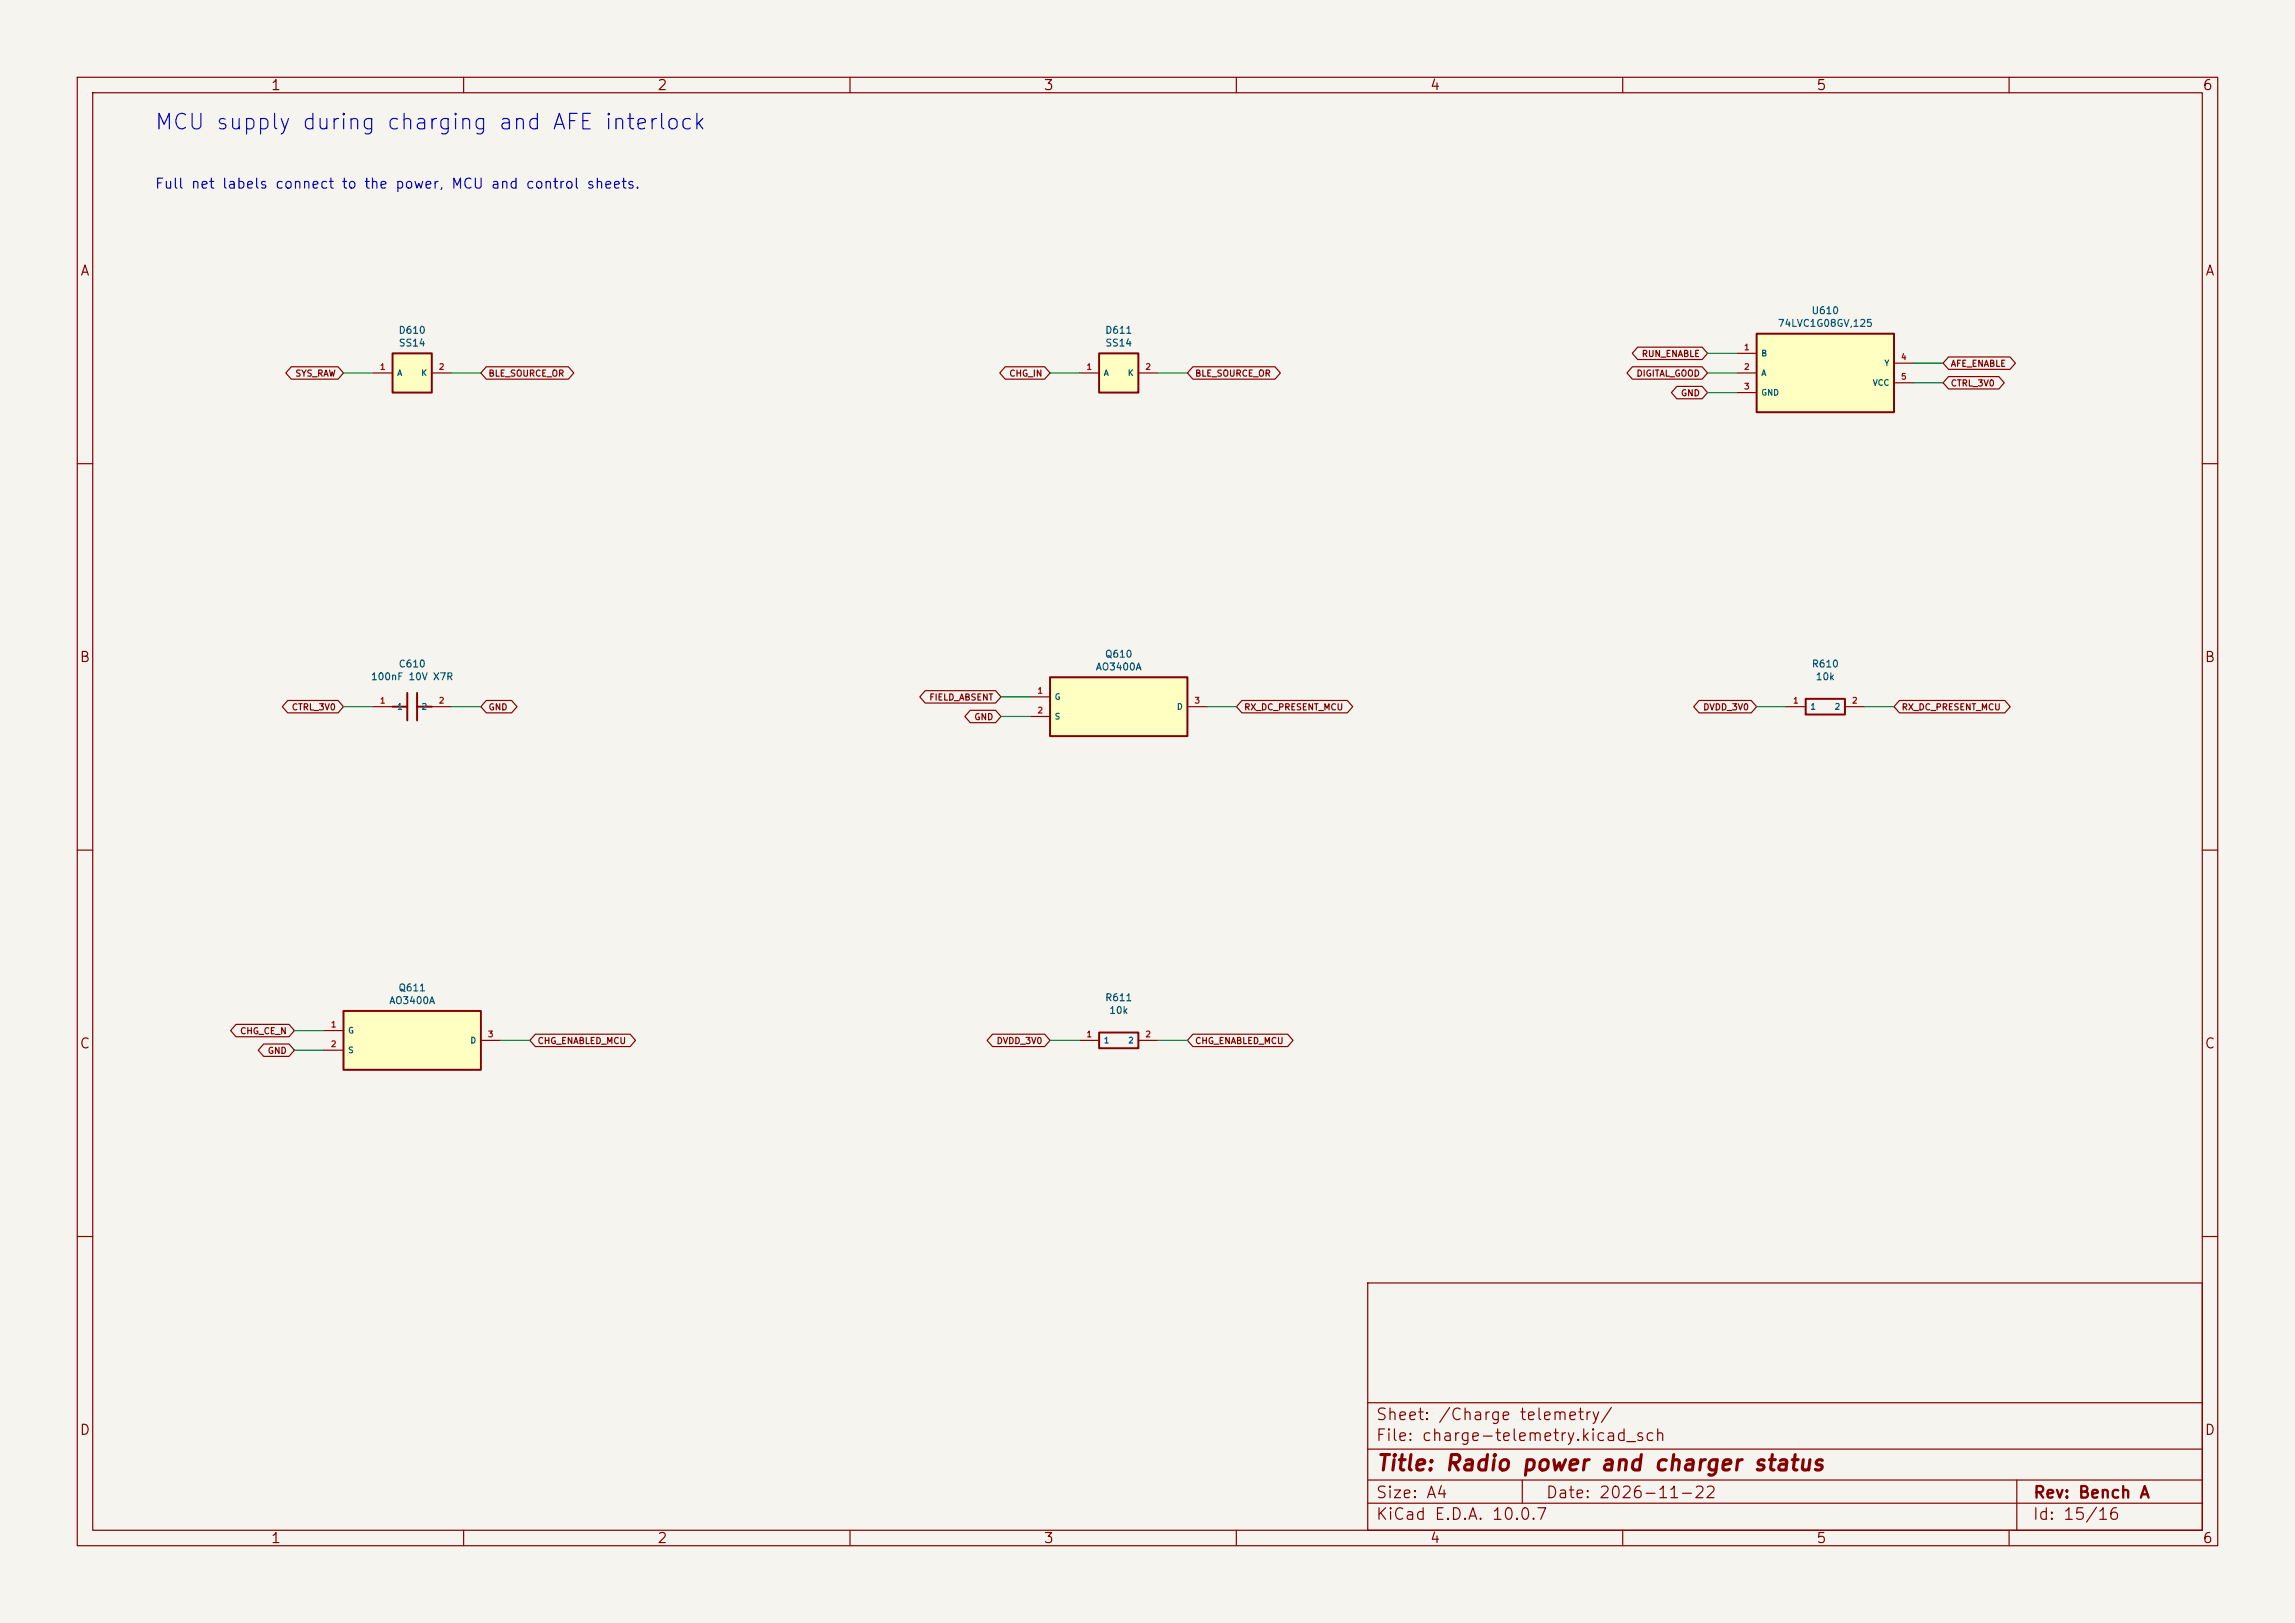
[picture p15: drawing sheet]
(kicad_sch (version 20230121) (generator eeschema) (paper "A4")
(title_block (title "Radio power and charger status") (date "2026-11-22") (rev "Bench A"))
(lib_symbols (symbol "CuraLink:SS14" (pin_names (offset 0.508)) (in_bom yes) (on_board yes)
(property "Reference" "D" (at 0 0 0) (effects (font (size 0.9 0.9))  hide))
(property "Value" "SS14" (at 0 0 0) (effects (font (size 0.9 0.9))  hide))
(symbol "SS14_1_1"
(rectangle (start -2.54 2.54) (end 2.54 -2.54) (stroke (width .254) (type default)) (fill (type background)))
(pin passive line (at -5.08 0 0) (length 2.54) (name "A" (effects (font (size 0.75 0.75))  )) (number "1" (effects (font (size 0.75 0.75))  )))
(pin passive line (at 5.08 0 180) (length 2.54) (name "K" (effects (font (size 0.75 0.75))  )) (number "2" (effects (font (size 0.75 0.75))  )))))
(symbol "CuraLink:74LVC1G08GV_125" (pin_names (offset 0.508)) (in_bom yes) (on_board yes)
(property "Reference" "U" (at 0 0 0) (effects (font (size 0.9 0.9))  hide))
(property "Value" "74LVC1G08GV_125" (at 0 0 0) (effects (font (size 0.9 0.9))  hide))
(symbol "74LVC1G08GV_125_1_1"
(rectangle (start -8.89 5.08) (end 8.89 -5.08) (stroke (width .254) (type default)) (fill (type background)))
(pin input line (at -11.43 2.54 0) (length 2.54) (name "B" (effects (font (size 0.75 0.75))  )) (number "1" (effects (font (size 0.75 0.75))  )))
(pin input line (at -11.43 0 0) (length 2.54) (name "A" (effects (font (size 0.75 0.75))  )) (number "2" (effects (font (size 0.75 0.75))  )))
(pin power_in line (at -11.43 -2.54 0) (length 2.54) (name "GND" (effects (font (size 0.75 0.75))  )) (number "3" (effects (font (size 0.75 0.75))  )))
(pin output line (at 11.43 1.27 180) (length 2.54) (name "Y" (effects (font (size 0.75 0.75))  )) (number "4" (effects (font (size 0.75 0.75))  )))
(pin power_in line (at 11.43 -1.27 180) (length 2.54) (name "VCC" (effects (font (size 0.75 0.75))  )) (number "5" (effects (font (size 0.75 0.75))  )))))
(symbol "CuraLink:Capacitor" (pin_names (offset 0.508)) (in_bom yes) (on_board yes)
(property "Reference" "C" (at 0 0 0) (effects (font (size 0.9 0.9))  hide))
(property "Value" "Capacitor" (at 0 0 0) (effects (font (size 0.9 0.9))  hide))
(symbol "Capacitor_1_1"
(polyline (pts (xy -0.635 -1.778) (xy -0.635 1.778)) (stroke (width .254) (type default)) (fill (type none)))
(polyline (pts (xy 0.635 -1.778) (xy 0.635 1.778)) (stroke (width .254) (type default)) (fill (type none)))
(polyline (pts (xy -2.54 0) (xy -0.635 0)) (stroke (width .254) (type default)) (fill (type none)))
(polyline (pts (xy 0.635 0) (xy 2.54 0)) (stroke (width .254) (type default)) (fill (type none)))
(pin passive line (at -5.08 0 0) (length 2.54) (name "1" (effects (font (size 0.75 0.75))  )) (number "1" (effects (font (size 0.75 0.75))  )))
(pin passive line (at 5.08 0 180) (length 2.54) (name "2" (effects (font (size 0.75 0.75))  )) (number "2" (effects (font (size 0.75 0.75))  )))))
(symbol "CuraLink:AO3400A" (pin_names (offset 0.508)) (in_bom yes) (on_board yes)
(property "Reference" "Q" (at 0 0 0) (effects (font (size 0.9 0.9))  hide))
(property "Value" "AO3400A" (at 0 0 0) (effects (font (size 0.9 0.9))  hide))
(symbol "AO3400A_1_1"
(rectangle (start -8.89 3.81) (end 8.89 -3.81) (stroke (width .254) (type default)) (fill (type background)))
(pin input line (at -11.43 1.27 0) (length 2.54) (name "G" (effects (font (size 0.75 0.75))  )) (number "1" (effects (font (size 0.75 0.75))  )))
(pin passive line (at -11.43 -1.27 0) (length 2.54) (name "S" (effects (font (size 0.75 0.75))  )) (number "2" (effects (font (size 0.75 0.75))  )))
(pin passive line (at 11.43 0 180) (length 2.54) (name "D" (effects (font (size 0.75 0.75))  )) (number "3" (effects (font (size 0.75 0.75))  )))))
(symbol "CuraLink:Resistor" (pin_names (offset 0.508)) (in_bom yes) (on_board yes)
(property "Reference" "R" (at 0 0 0) (effects (font (size 0.9 0.9))  hide))
(property "Value" "Resistor" (at 0 0 0) (effects (font (size 0.9 0.9))  hide))
(symbol "Resistor_1_1"
(rectangle (start -2.54 1.016) (end 2.54 -1.016) (stroke (width 0.254) (type default)) (fill (type none)))
(pin passive line (at -5.08 0 0) (length 2.54) (name "1" (effects (font (size 0.75 0.75))  )) (number "1" (effects (font (size 0.75 0.75))  )))
(pin passive line (at 5.08 0 180) (length 2.54) (name "2" (effects (font (size 0.75 0.75))  )) (number "2" (effects (font (size 0.75 0.75))  ))))))
(text "MCU supply during charging and AFE interlock" (at 20 16 0) (effects (font (size 2 2)) (justify left) ))
(text "Full net labels connect to the power, MCU and control sheets." (at 20 24 0) (effects (font (size 1.3 1.3)) (justify left) ))
(symbol (lib_id "CuraLink:SS14") (at 53.34 48.26 0) (unit 1) (in_bom yes) (on_board yes)
(property "Reference" "D610" (at 53.34 42.72 0) (effects (font (size 0.9 0.9))  ))
(property "Value" "SS14" (at 53.34 44.37 0) (effects (font (size 0.9 0.9))  ))
(property "Footprint" "CuraLink:SS14_SMA_A1K2" (at 53.34 48.26 0) (effects (font (size 0.9 0.9))  hide))
(property "Datasheet" "" (at 53.34 48.26 0) (effects (font (size 0.9 0.9))  hide))
(property "LCSC" "C83852" (at 53.34 48.26 0) (effects (font (size 0.9 0.9))  hide))
(property "MPN" "SS14" (at 53.34 48.26 0) (effects (font (size 0.9 0.9))  hide))
(property "DNP" "no" (at 53.34 48.26 0) (effects (font (size 0.9 0.9))  hide))
(property "Assembly" "PCB_SMT" (at 53.34 48.26 0) (effects (font (size 0.9 0.9))  hide))
(pin "1")
(pin "2") )
(wire (pts (xy 48.26 48.26) (xy 44.45 48.26)) (stroke (width 0.1524) (type default)))
(global_label "SYS_RAW" (shape bidirectional) (at 44.45 48.26 180) (effects (font (size 0.8 0.8)) (justify right) ) (property "Intersheetrefs" "${INTERSHEET_REFS}" (at 44.45 48.26 0) (effects (font (size 0.9 0.9))  hide)))
(wire (pts (xy 58.42 48.26) (xy 62.23 48.26)) (stroke (width 0.1524) (type default)))
(global_label "BLE_SOURCE_OR" (shape bidirectional) (at 62.23 48.26 0) (effects (font (size 0.8 0.8)) (justify left) ) (property "Intersheetrefs" "${INTERSHEET_REFS}" (at 62.23 48.26 0) (effects (font (size 0.9 0.9))  hide)))
(symbol (lib_id "CuraLink:SS14") (at 144.78 48.26 0) (unit 1) (in_bom yes) (on_board yes)
(property "Reference" "D611" (at 144.78 42.72 0) (effects (font (size 0.9 0.9))  ))
(property "Value" "SS14" (at 144.78 44.37 0) (effects (font (size 0.9 0.9))  ))
(property "Footprint" "CuraLink:SS14_SMA_A1K2" (at 144.78 48.26 0) (effects (font (size 0.9 0.9))  hide))
(property "Datasheet" "" (at 144.78 48.26 0) (effects (font (size 0.9 0.9))  hide))
(property "LCSC" "C83852" (at 144.78 48.26 0) (effects (font (size 0.9 0.9))  hide))
(property "MPN" "SS14" (at 144.78 48.26 0) (effects (font (size 0.9 0.9))  hide))
(property "DNP" "no" (at 144.78 48.26 0) (effects (font (size 0.9 0.9))  hide))
(property "Assembly" "PCB_SMT" (at 144.78 48.26 0) (effects (font (size 0.9 0.9))  hide))
(pin "1")
(pin "2") )
(wire (pts (xy 139.7 48.26) (xy 135.89 48.26)) (stroke (width 0.1524) (type default)))
(global_label "CHG_IN" (shape bidirectional) (at 135.89 48.26 180) (effects (font (size 0.8 0.8)) (justify right) ) (property "Intersheetrefs" "${INTERSHEET_REFS}" (at 135.89 48.26 0) (effects (font (size 0.9 0.9))  hide)))
(wire (pts (xy 149.86 48.26) (xy 153.67 48.26)) (stroke (width 0.1524) (type default)))
(global_label "BLE_SOURCE_OR" (shape bidirectional) (at 153.67 48.26 0) (effects (font (size 0.8 0.8)) (justify left) ) (property "Intersheetrefs" "${INTERSHEET_REFS}" (at 153.67 48.26 0) (effects (font (size 0.9 0.9))  hide)))
(symbol (lib_id "CuraLink:74LVC1G08GV_125") (at 236.22 48.26 0) (unit 1) (in_bom yes) (on_board yes)
(property "Reference" "U610" (at 236.22 40.18 0) (effects (font (size 0.9 0.9))  ))
(property "Value" "74LVC1G08GV,125" (at 236.22 41.83 0) (effects (font (size 0.9 0.9))  ))
(property "Footprint" "CuraLink:SOT-23-5" (at 236.22 48.26 0) (effects (font (size 0.9 0.9))  hide))
(property "Datasheet" "https://assets.nexperia.com/documents/data-sheet/74LVC1G08.pdf" (at 236.22 48.26 0) (effects (font (size 0.9 0.9))  hide))
(property "LCSC" "C282347" (at 236.22 48.26 0) (effects (font (size 0.9 0.9))  hide))
(property "MPN" "74LVC1G08GV,125" (at 236.22 48.26 0) (effects (font (size 0.9 0.9))  hide))
(property "DNP" "no" (at 236.22 48.26 0) (effects (font (size 0.9 0.9))  hide))
(property "Assembly" "PCB_SMT" (at 236.22 48.26 0) (effects (font (size 0.9 0.9))  hide))
(pin "1")
(pin "2")
(pin "3")
(pin "4")
(pin "5") )
(wire (pts (xy 224.79 45.72) (xy 220.98 45.72)) (stroke (width 0.1524) (type default)))
(global_label "RUN_ENABLE" (shape bidirectional) (at 220.98 45.72 180) (effects (font (size 0.8 0.8)) (justify right) ) (property "Intersheetrefs" "${INTERSHEET_REFS}" (at 220.98 45.72 0) (effects (font (size 0.9 0.9))  hide)))
(wire (pts (xy 224.79 48.26) (xy 220.98 48.26)) (stroke (width 0.1524) (type default)))
(global_label "DIGITAL_GOOD" (shape bidirectional) (at 220.98 48.26 180) (effects (font (size 0.8 0.8)) (justify right) ) (property "Intersheetrefs" "${INTERSHEET_REFS}" (at 220.98 48.26 0) (effects (font (size 0.9 0.9))  hide)))
(wire (pts (xy 224.79 50.8) (xy 220.98 50.8)) (stroke (width 0.1524) (type default)))
(global_label "GND" (shape bidirectional) (at 220.98 50.8 180) (effects (font (size 0.8 0.8)) (justify right) ) (property "Intersheetrefs" "${INTERSHEET_REFS}" (at 220.98 50.8 0) (effects (font (size 0.9 0.9))  hide)))
(wire (pts (xy 247.65 46.99) (xy 251.46 46.99)) (stroke (width 0.1524) (type default)))
(global_label "AFE_ENABLE" (shape bidirectional) (at 251.46 46.99 0) (effects (font (size 0.8 0.8)) (justify left) ) (property "Intersheetrefs" "${INTERSHEET_REFS}" (at 251.46 46.99 0) (effects (font (size 0.9 0.9))  hide)))
(wire (pts (xy 247.65 49.53) (xy 251.46 49.53)) (stroke (width 0.1524) (type default)))
(global_label "CTRL_3V0" (shape bidirectional) (at 251.46 49.53 0) (effects (font (size 0.8 0.8)) (justify left) ) (property "Intersheetrefs" "${INTERSHEET_REFS}" (at 251.46 49.53 0) (effects (font (size 0.9 0.9))  hide)))
(symbol (lib_id "CuraLink:Capacitor") (at 53.34 91.44 0) (unit 1) (in_bom yes) (on_board yes)
(property "Reference" "C610" (at 53.34 85.9 0) (effects (font (size 0.9 0.9))  ))
(property "Value" "100nF 10V X7R" (at 53.34 87.55 0) (effects (font (size 0.9 0.9))  ))
(property "Footprint" "CuraLink:C_0402_1005Metric" (at 53.34 91.44 0) (effects (font (size 0.9 0.9))  hide))
(property "Datasheet" "https://www.lcsc.com/product-detail/C41851.html" (at 53.34 91.44 0) (effects (font (size 0.9 0.9))  hide))
(property "LCSC" "C41851" (at 53.34 91.44 0) (effects (font (size 0.9 0.9))  hide))
(property "MPN" "0402B104K160NT" (at 53.34 91.44 0) (effects (font (size 0.9 0.9))  hide))
(property "DNP" "no" (at 53.34 91.44 0) (effects (font (size 0.9 0.9))  hide))
(property "Assembly" "PCB_SMT" (at 53.34 91.44 0) (effects (font (size 0.9 0.9))  hide))
(pin "1")
(pin "2") )
(wire (pts (xy 48.26 91.44) (xy 44.45 91.44)) (stroke (width 0.1524) (type default)))
(global_label "CTRL_3V0" (shape bidirectional) (at 44.45 91.44 180) (effects (font (size 0.8 0.8)) (justify right) ) (property "Intersheetrefs" "${INTERSHEET_REFS}" (at 44.45 91.44 0) (effects (font (size 0.9 0.9))  hide)))
(wire (pts (xy 58.42 91.44) (xy 62.23 91.44)) (stroke (width 0.1524) (type default)))
(global_label "GND" (shape bidirectional) (at 62.23 91.44 0) (effects (font (size 0.8 0.8)) (justify left) ) (property "Intersheetrefs" "${INTERSHEET_REFS}" (at 62.23 91.44 0) (effects (font (size 0.9 0.9))  hide)))
(symbol (lib_id "CuraLink:AO3400A") (at 144.78 91.44 0) (unit 1) (in_bom yes) (on_board yes)
(property "Reference" "Q610" (at 144.78 84.63 0) (effects (font (size 0.9 0.9))  ))
(property "Value" "AO3400A" (at 144.78 86.28 0) (effects (font (size 0.9 0.9))  ))
(property "Footprint" "CuraLink:SOT-23" (at 144.78 91.44 0) (effects (font (size 0.9 0.9))  hide))
(property "Datasheet" "" (at 144.78 91.44 0) (effects (font (size 0.9 0.9))  hide))
(property "LCSC" "C20917" (at 144.78 91.44 0) (effects (font (size 0.9 0.9))  hide))
(property "MPN" "AO3400A" (at 144.78 91.44 0) (effects (font (size 0.9 0.9))  hide))
(property "DNP" "no" (at 144.78 91.44 0) (effects (font (size 0.9 0.9))  hide))
(property "Assembly" "PCB_SMT" (at 144.78 91.44 0) (effects (font (size 0.9 0.9))  hide))
(pin "1")
(pin "2")
(pin "3") )
(wire (pts (xy 133.35 90.17) (xy 129.54 90.17)) (stroke (width 0.1524) (type default)))
(global_label "FIELD_ABSENT" (shape bidirectional) (at 129.54 90.17 180) (effects (font (size 0.8 0.8)) (justify right) ) (property "Intersheetrefs" "${INTERSHEET_REFS}" (at 129.54 90.17 0) (effects (font (size 0.9 0.9))  hide)))
(wire (pts (xy 133.35 92.71) (xy 129.54 92.71)) (stroke (width 0.1524) (type default)))
(global_label "GND" (shape bidirectional) (at 129.54 92.71 180) (effects (font (size 0.8 0.8)) (justify right) ) (property "Intersheetrefs" "${INTERSHEET_REFS}" (at 129.54 92.71 0) (effects (font (size 0.9 0.9))  hide)))
(wire (pts (xy 156.21 91.44) (xy 160.02 91.44)) (stroke (width 0.1524) (type default)))
(global_label "RX_DC_PRESENT_MCU" (shape bidirectional) (at 160.02 91.44 0) (effects (font (size 0.8 0.8)) (justify left) ) (property "Intersheetrefs" "${INTERSHEET_REFS}" (at 160.02 91.44 0) (effects (font (size 0.9 0.9))  hide)))
(symbol (lib_id "CuraLink:Resistor") (at 236.22 91.44 0) (unit 1) (in_bom yes) (on_board yes)
(property "Reference" "R610" (at 236.22 85.9 0) (effects (font (size 0.9 0.9))  ))
(property "Value" "10k" (at 236.22 87.55 0) (effects (font (size 0.9 0.9))  ))
(property "Footprint" "CuraLink:R_0402_1005Metric" (at 236.22 91.44 0) (effects (font (size 0.9 0.9))  hide))
(property "Datasheet" "https://www.lcsc.com/product-detail/C190095.html" (at 236.22 91.44 0) (effects (font (size 0.9 0.9))  hide))
(property "LCSC" "C190095" (at 236.22 91.44 0) (effects (font (size 0.9 0.9))  hide))
(property "MPN" "RT0402BRD0710KL" (at 236.22 91.44 0) (effects (font (size 0.9 0.9))  hide))
(property "DNP" "no" (at 236.22 91.44 0) (effects (font (size 0.9 0.9))  hide))
(property "Assembly" "PCB_SMT" (at 236.22 91.44 0) (effects (font (size 0.9 0.9))  hide))
(pin "1")
(pin "2") )
(wire (pts (xy 231.14 91.44) (xy 227.33 91.44)) (stroke (width 0.1524) (type default)))
(global_label "DVDD_3V0" (shape bidirectional) (at 227.33 91.44 180) (effects (font (size 0.8 0.8)) (justify right) ) (property "Intersheetrefs" "${INTERSHEET_REFS}" (at 227.33 91.44 0) (effects (font (size 0.9 0.9))  hide)))
(wire (pts (xy 241.3 91.44) (xy 245.11 91.44)) (stroke (width 0.1524) (type default)))
(global_label "RX_DC_PRESENT_MCU" (shape bidirectional) (at 245.11 91.44 0) (effects (font (size 0.8 0.8)) (justify left) ) (property "Intersheetrefs" "${INTERSHEET_REFS}" (at 245.11 91.44 0) (effects (font (size 0.9 0.9))  hide)))
(symbol (lib_id "CuraLink:AO3400A") (at 53.34 134.62 0) (unit 1) (in_bom yes) (on_board yes)
(property "Reference" "Q611" (at 53.34 127.81 0) (effects (font (size 0.9 0.9))  ))
(property "Value" "AO3400A" (at 53.34 129.46 0) (effects (font (size 0.9 0.9))  ))
(property "Footprint" "CuraLink:SOT-23" (at 53.34 134.62 0) (effects (font (size 0.9 0.9))  hide))
(property "Datasheet" "" (at 53.34 134.62 0) (effects (font (size 0.9 0.9))  hide))
(property "LCSC" "C20917" (at 53.34 134.62 0) (effects (font (size 0.9 0.9))  hide))
(property "MPN" "AO3400A" (at 53.34 134.62 0) (effects (font (size 0.9 0.9))  hide))
(property "DNP" "no" (at 53.34 134.62 0) (effects (font (size 0.9 0.9))  hide))
(property "Assembly" "PCB_SMT" (at 53.34 134.62 0) (effects (font (size 0.9 0.9))  hide))
(pin "1")
(pin "2")
(pin "3") )
(wire (pts (xy 41.91 133.35) (xy 38.1 133.35)) (stroke (width 0.1524) (type default)))
(global_label "CHG_CE_N" (shape bidirectional) (at 38.1 133.35 180) (effects (font (size 0.8 0.8)) (justify right) ) (property "Intersheetrefs" "${INTERSHEET_REFS}" (at 38.1 133.35 0) (effects (font (size 0.9 0.9))  hide)))
(wire (pts (xy 41.91 135.89) (xy 38.1 135.89)) (stroke (width 0.1524) (type default)))
(global_label "GND" (shape bidirectional) (at 38.1 135.89 180) (effects (font (size 0.8 0.8)) (justify right) ) (property "Intersheetrefs" "${INTERSHEET_REFS}" (at 38.1 135.89 0) (effects (font (size 0.9 0.9))  hide)))
(wire (pts (xy 64.77 134.62) (xy 68.58 134.62)) (stroke (width 0.1524) (type default)))
(global_label "CHG_ENABLED_MCU" (shape bidirectional) (at 68.58 134.62 0) (effects (font (size 0.8 0.8)) (justify left) ) (property "Intersheetrefs" "${INTERSHEET_REFS}" (at 68.58 134.62 0) (effects (font (size 0.9 0.9))  hide)))
(symbol (lib_id "CuraLink:Resistor") (at 144.78 134.62 0) (unit 1) (in_bom yes) (on_board yes)
(property "Reference" "R611" (at 144.78 129.08 0) (effects (font (size 0.9 0.9))  ))
(property "Value" "10k" (at 144.78 130.73 0) (effects (font (size 0.9 0.9))  ))
(property "Footprint" "CuraLink:R_0402_1005Metric" (at 144.78 134.62 0) (effects (font (size 0.9 0.9))  hide))
(property "Datasheet" "https://www.lcsc.com/product-detail/C190095.html" (at 144.78 134.62 0) (effects (font (size 0.9 0.9))  hide))
(property "LCSC" "C190095" (at 144.78 134.62 0) (effects (font (size 0.9 0.9))  hide))
(property "MPN" "RT0402BRD0710KL" (at 144.78 134.62 0) (effects (font (size 0.9 0.9))  hide))
(property "DNP" "no" (at 144.78 134.62 0) (effects (font (size 0.9 0.9))  hide))
(property "Assembly" "PCB_SMT" (at 144.78 134.62 0) (effects (font (size 0.9 0.9))  hide))
(pin "1")
(pin "2") )
(wire (pts (xy 139.7 134.62) (xy 135.89 134.62)) (stroke (width 0.1524) (type default)))
(global_label "DVDD_3V0" (shape bidirectional) (at 135.89 134.62 180) (effects (font (size 0.8 0.8)) (justify right) ) (property "Intersheetrefs" "${INTERSHEET_REFS}" (at 135.89 134.62 0) (effects (font (size 0.9 0.9))  hide)))
(wire (pts (xy 149.86 134.62) (xy 153.67 134.62)) (stroke (width 0.1524) (type default)))
(global_label "CHG_ENABLED_MCU" (shape bidirectional) (at 153.67 134.62 0) (effects (font (size 0.8 0.8)) (justify left) ) (property "Intersheetrefs" "${INTERSHEET_REFS}" (at 153.67 134.62 0) (effects (font (size 0.9 0.9))  hide)))
(sheet_instances (path "" (page "15"))))
